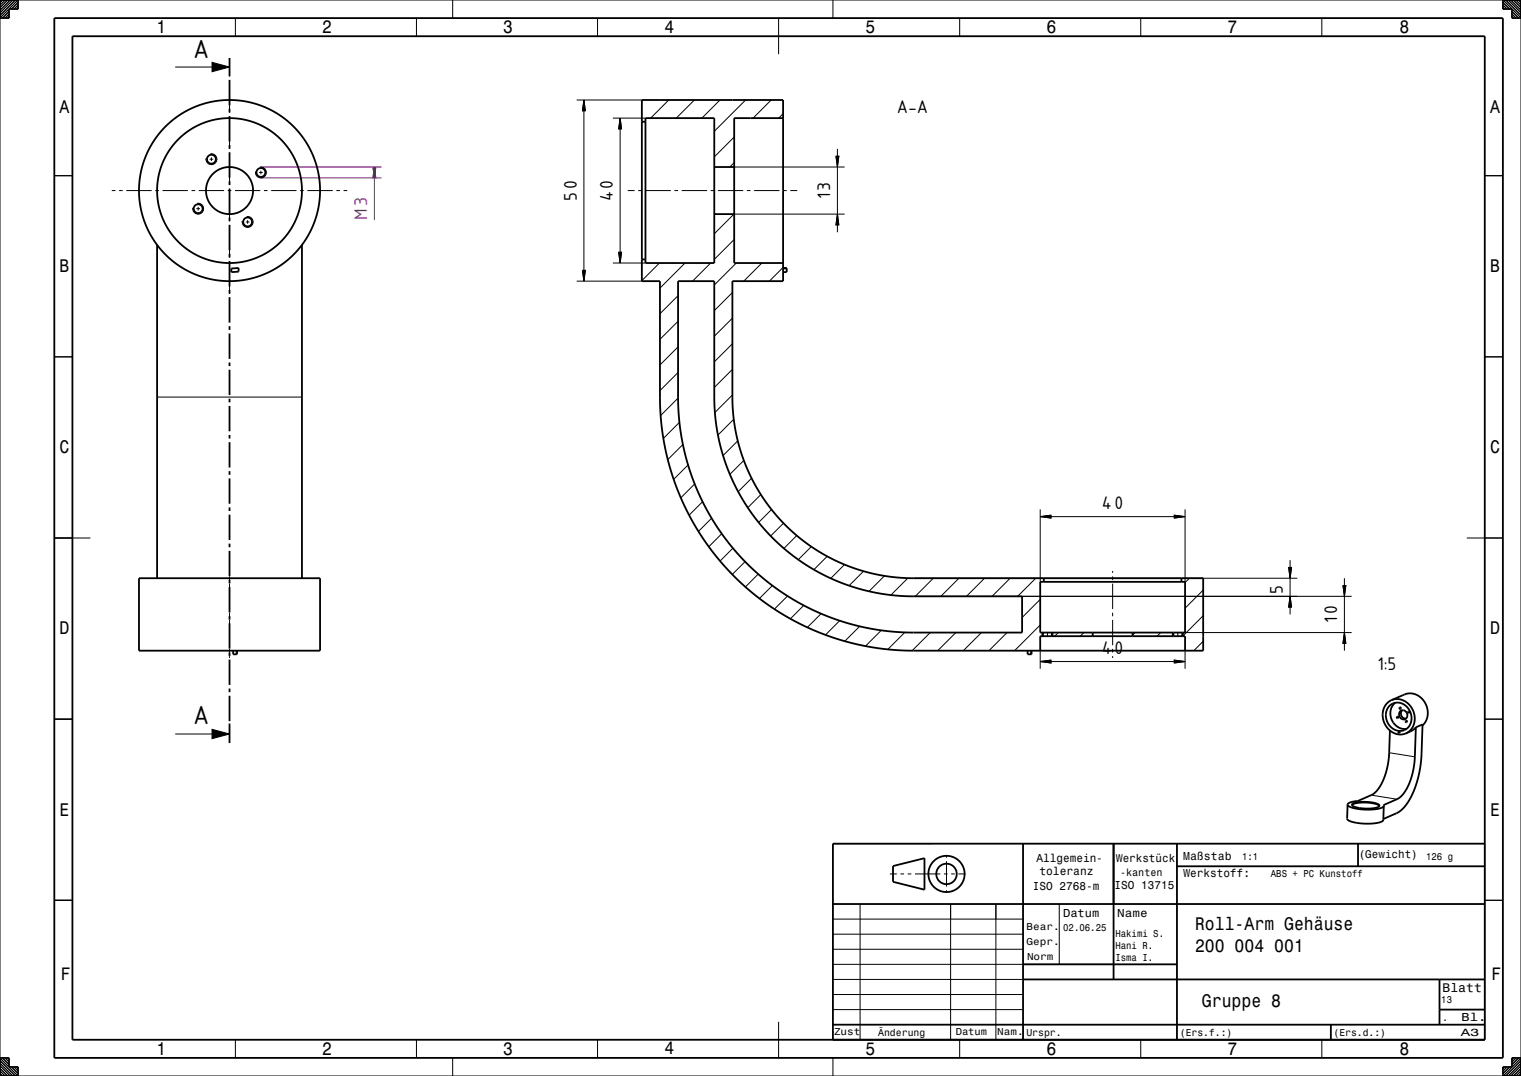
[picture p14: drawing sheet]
<svg xmlns="http://www.w3.org/2000/svg" width="420mm" height="297mm" viewBox="0 0 420 297" stroke-linecap="round" stroke-linejoin="round" font-family="sans-serif">
<defs><g id="words">
<g font-size="7.8">
<text x="53.4" y="15.9">A</text>
<text x="53.4" y="200">A</text>
</g>
<g font-size="5.4">
<text x="247.6" y="31.2">A-A</text>
<text x="159.2" y="55.4" transform="rotate(-90 159.2 55.4)">50</text>
<text x="169.2" y="55.6" transform="rotate(-90 169.2 55.6)">40</text>
<text x="229.2" y="55.1" transform="rotate(-90 229.2 55.1)">13</text>
<text x="304.3" y="140.6">40</text>
<text x="354.2" y="163.8" transform="rotate(-90 354.2 163.8)">5</text>
<text x="369.2" y="172.1" transform="rotate(-90 369.2 172.1)">10</text>
<text x="304.3" y="180.6">40</text>
<text x="380.4" y="184.9">1:5</text>
</g>
<text font-size="5.4" fill="#800080" x="101.4" y="60.8" transform="rotate(-90 101.4 60.8)">M3</text>
<g font-size="5">
<text x="43.2" y="9.1">1</text>
<text x="88.9" y="9.1">2</text>
<text x="138.9" y="9.1">3</text>
<text x="183.5" y="9">4</text>
<text x="239" y="9.1">5</text>
<text x="288.9" y="9.1">6</text>
<text x="338.9" y="9.1">7</text>
<text x="386.5" y="9.1">8</text>
<text x="16.5" y="31.1">A</text>
<text x="411.5" y="31.1">A</text>
<text x="16.5" y="75.1">B</text>
<text x="411.5" y="75.1">B</text>
<text x="16.5" y="125.1">C</text>
<text x="411.5" y="125.1">C</text>
<text x="16.5" y="175.1">D</text>
<text x="411.5" y="175.1">D</text>
<text x="16.5" y="225.1">E</text>
<text x="411.5" y="225.1">E</text>
<text x="330" y="256.8">Roll-Arm Gehäuse</text>
<text x="330" y="262.8">200 004 001</text>
<text x="16.8" y="270.4">F</text>
<text x="411.8" y="270.4">F</text>
<text x="331.9" y="277.9">Gruppe 8</text>
<text x="43.2" y="291.1">1</text>
<text x="88.9" y="291.1">2</text>
<text x="138.9" y="291.1">3</text>
<text x="183.5" y="291">4</text>
<text x="239" y="291.1">5</text>
<text x="288.9" y="291.1">6</text>
<text x="338.9" y="291.1">7</text>
<text x="386.5" y="291.1">8</text>
</g>
<text font-size="3.5" x="398.3" y="273.7">Blatt</text>
<g font-size="3.2">
<text x="286.2" y="237.8">Allgemein-</text>
<text x="326.7" y="237.5">Maßstab</text>
<text x="285.2" y="245.6">ISO 2768-m</text>
<text x="287" y="241.6">toleranz</text>
<text x="307.8" y="245.4">ISO 13715</text>
<text x="326.8" y="242">Werkstoff:</text>
<text x="293.5" y="253.2">Datum</text>
<text x="308.5" y="253.2">Name</text>
<text x="403.6" y="281.7">Bl.</text>
</g>
<g font-size="3.1">
<text x="308.2" y="238">Werkstück</text>
<text x="375.2" y="236.9">(Gewicht)</text>
</g>
<g font-size="2.9">
<text x="309.3" y="241.7">-kanten</text>
<text x="403.4" y="285.9">A3</text>
</g>
<g font-size="2.8">
<text x="343" y="237.3">1:1</text>
<text x="393.8" y="237.2">126 g</text>
<text x="350.9" y="242">ABS + PC Kunstoff</text>
<text x="283.5" y="256.7">Bear.</text>
<text x="293.6" y="257">02.06.25</text>
<text x="283.5" y="260.7">Gepr.</text>
<text x="308" y="258.7">Hakimi S.</text>
<text x="308" y="262">Hani R.</text>
<text x="283.6" y="264.9">Norm</text>
<text x="308" y="265.3">Isma I.</text>
<text x="398" y="276.9">13</text>
<text x="398.3" y="281.7">.</text>
<text x="230.3" y="285.7">Zust</text>
<text x="242.5" y="285.8">Änderung</text>
<text x="263.9" y="285.7">Datum</text>
<text x="275.4" y="285.7">Nam.</text>
<text x="283.4" y="285.8">Urspr.</text>
<text x="325.8" y="285.8">(Ers.f.:)</text>
<text x="368.2" y="285.8">(Ers.d.:)</text>
</g>
</g></defs>
<!-- layer:  General  -->
<g fill="none" stroke="#000" stroke-width=".28">
<path d="M48.4 18.5h10.2M125 0v5M230 0v5M63.4 20.1v1M63.4 22.1v1M63.4 24.1v7M63.4 32.1v1M63.4 34.1v7M159.2 27.6h18M161.2 27.6l.4 3h-.8zM161.2 30.6v44M169.2 32.6h9"/>
<path d="M171.2 32.6l.4 3h-.8zM171.2 35.6v34M177.6 27.6l-.4 .4M184.7 27.6l-5 5M191.7 27.6l-5 5M198.8 27.6l-5 5M202.7 37.8l-5.5 5.5M205.9 27.6l-8.7 8.6M213 27.6l-5 5M216.2 31.4l-1.2 1.2M30.9 52.6h1M32.9 52.6h1"/>
<path d="M34.9 52.6h7M42.9 52.6h1M44.9 52.6h7M52.9 52.6h1M53.1 57.6h.1M54.2 57.6h1M54.5 56.1a1.5 1.5 0 0 1 1.7 1.4 1.5 1.5 0 0 1-1.6 1.6 1.5 1.5 0 0 1-1.4-1.8M54.7 56v.1M54.7 57.1v1M54.7 59.1v.1M54.9 52.6h7M56.2 57.6h.1"/>
<path d="M56.8 43.9h.1M57.9 43.9h1M58.1 42.5a1.5 1.5 0 0 1 1.8 1.4 1.5 1.5 0 0 1-1.6 1.5 1.5 1.5 0 0 1-1.4-1.7M58.4 42.3v.1M58.4 43.4v1M58.4 45.4v.1M59.9 43.9h.1M62.9 52.6h1M63.4 42.1v1M63.4 44.1v7M63.4 52.1v1M63.4 54.1v7"/>
<path d="M64.9 52.6h7M68.1 59.8a1.5 1.5 0 0 1 1.8 1.4 1.5 1.5 0 0 1-1.6 1.6 1.5 1.5 0 0 1-1.4-1.8M68.4 59.7v.1M70.4 47.6h.1M71.5 47.6h1M71.8 46.1a1.5 1.5 0 0 1 1.7 1.4 1.5 1.5 0 0 1-1.5 1.6 1.5 1.5 0 0 1-1.4-1.8M72 46v.1M72 47.1v1M72 49.1v.1M72.9 52.6h1M73.5 47.6h.1M74.9 52.6h7"/>
<path d="M82.9 52.6h1M84.9 52.6h7M92.9 52.6h1M94.9 52.6h1M173.3 52.6h1.9M176.2 52.6h1M178.2 52.6h7M186.2 52.6h1M188.2 52.6h7M196.2 52.6h1M198.2 52.6h7M202.7 59.1l-5.5 5.4"/>
<path d="M202.7 44.9l-1.2 1.2M202.7 59.1h30.5M202.7 46.1h30.5M206.2 52.6h1M208.2 52.6h7M216.2 52.6h1M218.2 52.6h1.9M230.8 43.1h.8l-.4 3zM231.2 59.1l.4 3h-.8zM231.2 41.1v2M231.2 46.1v13M63.4 62.1v1"/>
<path d="M63.4 64.1v7M63.4 72.1v1M63.4 74.1v7M66.8 61.3h.1M67.9 61.3h1M68.4 60.8v1M68.4 62.8v.1M69.9 61.3h.1M159.2 77.6h18M160.8 74.6h.8l-.4 3zM169.2 72.6h9M170.8 69.6h.8l-.4 3z"/>
<path d="M182.1 72.6l-4.9 4.9M189.2 72.6l-7 6.9M196.2 72.6l-5 5M202.7 66.1l-5.5 5.5M203.3 72.6l-6.1 6.1M210.4 72.6l-5 5M216.2 73.8l-3.7 3.8M231.2 62.1v2M63.4 82.1v1M63.4 84.1v1M187.2 95.7l-5 5M187.2 88.7l-5 5"/>
<path d="M187.2 81.6l-5 5M202.2 94.9l-5 5M202.2 87.8l-5 5M202.2 80.7l-5 5M43.4 109.6h40M187.2 109.9l-4.8 4.8M187.2 102.8l-5 5M187.6 116.6l-4.4 4.4M202.2 109l-4.8 4.9M202.2 102l-5 5M202.6 115.7l-4.3 4.4M188.6 122.7l-4.2 4.2"/>
<path d="M190 128.3l-4 4M191.8 133.6l-3.8 3.8M194 138.5l-3.7 3.7M203.7 121.7l-4 4M205.4 127.1l-3.9 3.8M207.5 132l-3.7 3.7M210.1 136.5l-3.6 3.6M63.4 157.6v.5M63.4 159.1v1M196.5 143l-3.6 3.7M199.3 147.3l-3.6 3.6M202.4 151.3l-3.6 3.6"/>
<path d="M205.7 155l-3.5 3.6M209.4 158.5l-3.6 3.5M213 140.6l-3.5 3.6M216.4 144.4l-3.6 3.5M220 147.8l-3.5 3.6M224 150.9l-3.6 3.6M228.4 153.6l-3.7 3.6M233.2 155.8l-3.8 3.8M238.5 157.7l-4 3.9M244.2 159l-4.2 4.2M250.7 159.6l-4.7 4.6M252.2 159.6h106"/>
<path d="M257.7 159.6l-5 5M264.8 159.6l-5 5M271.9 159.6l-5 5M278.9 159.6l-5 5M286 159.6l-5 5M287.2 142.6l3-.4v.8zM287.2 140.6v20M290.2 142.6h34.1M307.2 157.6v.5M307.2 159.1v1M324.3 142.2l2.9 .4-2.9 .4zM327.2 140.6v20"/>
<path d="M328.4 159.6l-1.2 1.2M355.8 156.6h.8l-.4 3zM356.2 154.6v2M356.2 159.6v5M371.2 159.6v2M63.4 161.1v7M63.4 169.1v1M63.4 171.1v7M63.4 179.1v1M213.3 161.6l-3.6 3.6M217.5 164.5l-3.7 3.6M221.9 167.1l-3.6 3.7"/>
<path d="M226.7 169.4l-3.8 3.8M231.9 171.3l-4 3.9M237.4 172.9l-4.1 4.1M243.3 174l-4.3 4.3M249.9 174.6l-4.7 4.6M252.2 164.6h121M256.9 174.6l-5 5M263.9 174.6l-5 5M271 174.6l-5 5M278.1 174.6l-5 5M287.2 179.6h.1M287.2 172.5l-7 7.1"/>
<path d="M287.2 165.4l-5 5.1M287.2 179.6v5M287.7 174.6v1M289.2 174.5v1.2M290.7 174.6v1M292.2 174.6l-1 1M299.3 174.6l-1 1M307.2 161.1v7M307.2 169.1v1M307.2 171.1v7M307.2 179.1v1M313.4 174.6l-.7 .7"/>
<path d="M320.5 174.6l-1 1M323.7 174.6v1M325.2 174.5v1.2M326.7 174.6v1M327.2 179.6v5M327.2 174.6h46M332.2 177l-2.5 2.6M332.2 169.9l-5.6 5.7M332.2 162.9l-5 5M356.2 164.6l.4 3h-.8zM356.2 167.6v2M370.8 161.6h.8l-.4 3z"/>
<path d="M371.2 174.6l.4 3h-.8zM371.2 164.6v10M371.2 177.6v2M63.4 181.1v.5M287.2 182.6l3-.4v.8zM290.2 182.6h34.1M307.2 181.1v.5M324.3 182.2l2.9 .4-2.9 .4zM48.4 202.6h10.2M378.7 219.5l7 1.1M383.6 207.8l7.1 1.1M261.4 236v.7"/>
<path d="M261.4 237.7v7M245.7 241.2h1.9M248.7 241.2h1M250.6 241.2h1.1M252.6 241.2h7.1M260.6 241.2h1.1M261.4 245.7v.7M262.7 241.2h1M264.7 241.2h1.9M125 292v5M230 292v5"/>
</g>
<path d="M72 49.1h33.4M72 46.1h33.4M103 46.1h.8l-.4 3zM103.4 46.1l.4 3h-.8zM103.4 49.1v11.7" fill="none" stroke="#800080" stroke-width=".28"/>
<g fill="none" stroke="#000" stroke-width=".5">
<path d="M63.4 16v5.1M63.4 22.1v7M63.4 30.1v1M63.4 32.1v7M177.2 27.6h39v50h-14v32.5l.3 5 .8 4.7 1.2 4.8 1.7 4.5 1.9 4 2.7 4.5 3.2 4.2 3.2 3.5 3.2 2.8 3.2 2.5 3.5 2.2 3.4 1.8 3.4 1.5 4 1.4 4.1 1 4 .7 6.2 .4h80v20h-80.7l-4.7-.2-5-.6-5.6-1.1-5.3-1.4-5-1.8-4.7-2.2-5.1-2.7-4.4-2.9-4.1-3.2-4.1-3.7-3.8-4-3.2-3.8-3.3-4.8-2.5-4.3-2.4-4.9-1.9-4.6-1.7-5.5-1.2-4.9-.8-5.7-.4-5.4-.1-34.3h-5zM177.2 33.6h1M178.2 32.6h19v40h-19zM216.2 32.6h-13.5v40h13.5M63.4 40.1v1M63.4 42.1v7M63.4 50.1v1M63.4 52.1v7"/>
<path d="M197.2 59.1h5.5M197.2 46.1h5.5M43.4 67.6v92M63.4 60.1v1M63.4 62.1v7M63.4 70.1v1M63.4 72.1v7M63.9 74.1l2-.1v1l-2 .1zM83.4 67.6v92M177.2 71.6h1M187.2 77.6h10l.1 33.8 .4 5.4 .9 5 2.1 6.9 3.2 7.1 2 3.4 2.3 3.3 4.8 5.7 5.8 5.1 6.5 4.3 6.8 3.2 3.3 1.2 4.3 1.2 5.4 .9 5.2 .5h31.9v10l-33.1-.1-6.9-.7-6.1-1.2-4.4-1.3-4.2-1.6-3.8-1.7-4.2-2.3-3.6-2.2-3.5-2.5-3.4-2.9-3.5-3.3-5.3-6.3-2.6-3.7-2.3-3.8-1.9-3.8-1.8-4.1-1.5-4.3-1.1-4.1-1.2-6.4-.5-6.2zM216.2 74h1v1.1h-1"/>
<path d="M216.2 74.1h1M63.4 80.1v1M63.4 82.1v7M63.4 90.1v1M63.4 92.1v7M63.4 100.1v1M63.4 102.1v7M63.4 110.1v1M63.4 112.1v7M63.4 120.1v1M63.4 122.1v7M63.4 130.1v1"/>
<path d="M63.4 132.1v7M38.4 159.6h50v20h-50zM63.4 140.1v1M63.4 142.1v7M63.4 150.1v1M63.4 152.1v7M288.2 159.6v1M326.2 159.6v1M63.4 160.1v1M63.4 162.1v7M63.4 170.1v1M63.4 172.1v7"/>
<path d="M64.4 179.6v1h1v-1M65.3 179.6v1M283.8 179.6v1h1v-1M284.8 179.6v1M287.2 160.6h40v14h-40zM287.2 179.6v-4h40v4M288 174.6v1M290.5 174.6v1M301.7 174.6v1M312.7 174.6v1M324 174.6v1M326.5 174.6v1"/>
<path d="M63.4 180.1v1M63.4 182.1v7M63.4 190.1v1M63.4 192.1v7M63.4 199.7v5.4M383.7 194.8a3.8 3.8 0 0 1 4.2-.3 3.8 3.8 0 0 1 1.9 3.7 3.4 3.4 0 0 1-2.6 3.5 3.4 3.4 0 0 1-3.9-2 4.1 4.1 0 0 1 .4-4.9zM384.2 193.3a5.1 5.1 0 0 1 6.3 6.3 4.1 4.1 0 0 1-2.3 2.8M384.2 193.3a5.1 5.1 0 0 0 .5 8.9 4.1 4.1 0 0 0 3.5 .2M384.2 193.3l3.6-1.6a5.1 5.1 0 0 1 6.3 6.5l-.5 1-.8 1M385.3 194a4.2 4.2 0 0 0-1 4.7 4.2 4.2 0 0 0 4.1 2.5M385.8 197.8l.3 .1-.1 .4-.2-.1zM386.5 195.3h.3l-.1 .4-.2-.1z"/>
<path d="M386.6 196.4a1.22 1.22 0 0 1 1.9 .6 1.22 1.22 0 0 1-1.2 1.5 1.4 1.4 0 0 1-.7-2.1zM387.2 196a1.36 1.36 0 0 0-.2 1.5 1.36 1.36 0 0 0 1.2 .8M388.2 198.9l.3 .1-.1 .3h-.2zM388.9 196.4h.3l-.1 .4-.2-.1zM383.8 201.6l-.4 8.6-.7 3.1-1.1 2.8-1.1 1.8-1.3 1.2-4.2 2-1.1 .1a1.92 1.92 0 0 0-1.8 .9M386.1 202.1v.2h.3M386.1 202.1h.3M386.4 202.1v.2M386.5 202.1h-.4M386.5 202.1l-.1 .2M386.5 202.1h-.1M391 200.8l-.5 10-.5 3-.8 2.4-1.1 2.1-1.3 1.6-.9 .6-3.9 1.7 .1 .2"/>
<path d="M391 200.8l-1.1 .9-1.7 .7M391 200.8l1.8-.8-.5 10.8-.5 3.2-1 3.2-1.5 3.4-2 2.7-1.3 1-4 1.8M246.6 239.1l8.7-2.2v8.7l-8.7-2.2zM307.5 232.9v16.6M372.1 222.1l-.1 3.9a4.3 4.3 0 0 0 3.6 1.3l2.5 .1 2.2-.2a1.94 1.94 0 0 0 1.7-.9l.1-3.9M372.1 222.1a3.7 3.7 0 0 0 3.2 1.2l2.7 .2 2.4-.2a1.95 1.95 0 0 0 1.7-.9M373.3 222.2a8.8 8.8 0 0 1 6.2-.4l1.4 .7M373.4 221.9l2-.5h3.2a2.71 2.71 0 0 1 2.3 1 5.5 5.5 0 0 1-4.4 .7l-1.1-.1a1.89 1.89 0 0 1-2.1-1z"/>
<circle cx="54.7" cy="57.6" r="1.23"/>
<circle cx="58.4" cy="43.9" r="1.23"/>
<circle cx="63.4" cy="52.6" r="25"/>
<circle cx="63.4" cy="52.6" r="20"/>
<circle cx="63.4" cy="52.6" r="6.5"/>
<circle cx="72" cy="47.6" r="1.23"/>
<circle cx="68.4" cy="61.3" r="1.23"/>
<circle cx="261.4" cy="241.2" r="5"/>
<circle cx="261.4" cy="241.2" r="2.82"/>
</g>
<!-- layer:  Basic Geometry  -->
<g fill="none" stroke="#000" stroke-width=".28">
<path d="M0 0h420v297h-420zM0 0h.1M.7 0l-.7 .7M1.4 0l-1.4 1.4M2.1 0l-2.1 2.1M2.5 3.2l-1.8 1.8M2.5 3.9l-1.1 1.1M2.5 4.6l-.4 .4M2.8 0l-2.8 2.8M3.5 0l-3.5 3.6M4.3 0l-4.3 4.3M5 0v2.5h-2.5v2.5h-2.5z"/>
<path d="M5 .7l-1.8 1.8M5 1.4l-1.1 1.1M5 2.1l-.4 .4M65 5v5M115 5v5M165 5v5M215 5v10M265 5v5M315 5v5M365 5v5M415 .6l1.8 1.9M415 1.4l1.1 1.1"/>
<path d="M415 2.1l.4 .4M415.1 0l4.9 5h-2.5v-2.5h-2.5zM415.8 0l4.2 4.2M416.5 0l3.5 3.5M417.2 0l2.8 2.8M417.5 3.2l1.9 1.8M417.5 3.9l1.1 1.1M417.5 4.6l.4 .4M417.9 0l2.1 2.1M418.6 0l1.4 1.4M419.3 0l.7 .7M15 48.5h5"/>
<path d="M410 48.5h5M15 98.5h5M410 98.5h5M15 148.5h10M405 148.5h10M15 198.5h5M410 198.5h5M230 232.9h27.5M410 232.9v54.1h-180M15 248.5h5M230 257.9h52.5M230 253.7h52.5"/>
<path d="M237.5 249.5v37.5M262.5 249.5v37.5M275 249.5v37.5M292.5 249.5v16.7M410 248.5h5M230 266.2h77.5M230 274.5h52.5M230 270.3h52.5M230 262h52.5M230 278.7h52.5M0 292h2.5v2.5h2.5v2.5l-5-4.9M0 296.3l.7 .7"/>
<path d="M0 295.6l1.4 1.4M0 294.9l2.1 2.1M0 294.2l2.8 2.8M0 293.5l3.5 3.5M0 292.8l4.2 4.2M.7 292l1.8 1.8M1.4 292l1.1 1.1M2.1 292l.4 .4M3.2 294.5l1.8 1.8M3.9 294.5l1.1 1.1M4.6 294.5l.4 .4M65 287v5"/>
<path d="M115 287v5M165 287v5M215 282v10M265 287v5M315 287v5M365 287v5M415.4 294.5l-.4 .5M416.2 294.5l-1.2 1.2M416.9 294.5l-1.9 1.9M417.9 292l-.4 .4M418.7 292l-1.2 1.2M419.4 292l-1.9 1.9"/>
<path d="M420 292h-2.5v2.5h-2.5v2.5M420 296.3l-.7 .7M420 295.6l-1.4 1.4M420 294.9l-2.1 2.1M420 294.2l-2.8 2.8M420 293.5l-3.5 3.5M420 292.8l-4.2 4.2M420 292.1l-4.9 4.9"/>
</g>
<g fill="none" stroke="#000" stroke-width=".5">
<path d="M15 5h400v287h-400zM20 10h390v277h-390zM282.5 232.9v54.1M307.5 232.9v37.4M325 232.9v54.1M325 239.1h85M375 232.9v6.2M410 232.9h-180v54.1M230 249.5h180M282.5 266.2h42.5M282.5 270.3h127.5M397.5 270.3v12.5"/>
<path d="M397.5 278.7h12.5M230 282.8h180M367.5 282.8v4.2"/>
</g>
<!-- layer:  Layer 2 -->
<path d="M0 0h5v2.5h-2.5v2.5h-2.5zM415 0h5v5h-2.5v-2.5h-2.5zM417.5 292h2.5v5h-5v-2.5h2.5z" fill="none" stroke="#000" stroke-width=".28"/>
<!-- layer:  General  -->
<g fill="#000" stroke="#000" stroke-width=".28">
<path d="M58.6 17.2l4.8 1.3-4.8 1.3z" fill-rule="evenodd"/>
<path d="M161.2 27.6l.4 3h-.8z" fill-rule="evenodd"/>
<path d="M171.2 32.6l.4 3h-.8z" fill-rule="evenodd"/>
<path d="M230.8 43.1h.8l-.4 3z" fill-rule="evenodd"/>
<path d="M160.8 74.6h.8l-.4 3z" fill-rule="evenodd"/>
<path d="M170.8 69.6h.8l-.4 3z" fill-rule="evenodd"/>
<path d="M231.2 59.1l.4 3h-.8z" fill-rule="evenodd"/>
<path d="M287.2 142.6l3-.4v.8z" fill-rule="evenodd"/>
<path d="M324.3 142.2l2.9 .4-2.9 .4z" fill-rule="evenodd"/>
<path d="M355.8 156.6h.8l-.4 3z" fill-rule="evenodd"/>
<path d="M356.2 164.6l.4 3h-.8z" fill-rule="evenodd"/>
<path d="M370.8 161.6h.8l-.4 3z" fill-rule="evenodd"/>
<path d="M371.2 174.6l.4 3h-.8z" fill-rule="evenodd"/>
<path d="M287.2 182.6l3-.4v.8z" fill-rule="evenodd"/>
<path d="M324.3 182.2l2.9 .4-2.9 .4z" fill-rule="evenodd"/>
<path d="M58.6 201.3l4.8 1.3-4.8 1.3z" fill-rule="evenodd"/>
</g>
<g fill="#800080" stroke="#800080" stroke-width=".28">
<path d="M103 46.1h.8l-.4 3z" fill-rule="evenodd"/>
<path d="M103.4 46.1l.4 3h-.8z" fill-rule="evenodd"/>
</g>
<use href="#words"/>
</svg>
